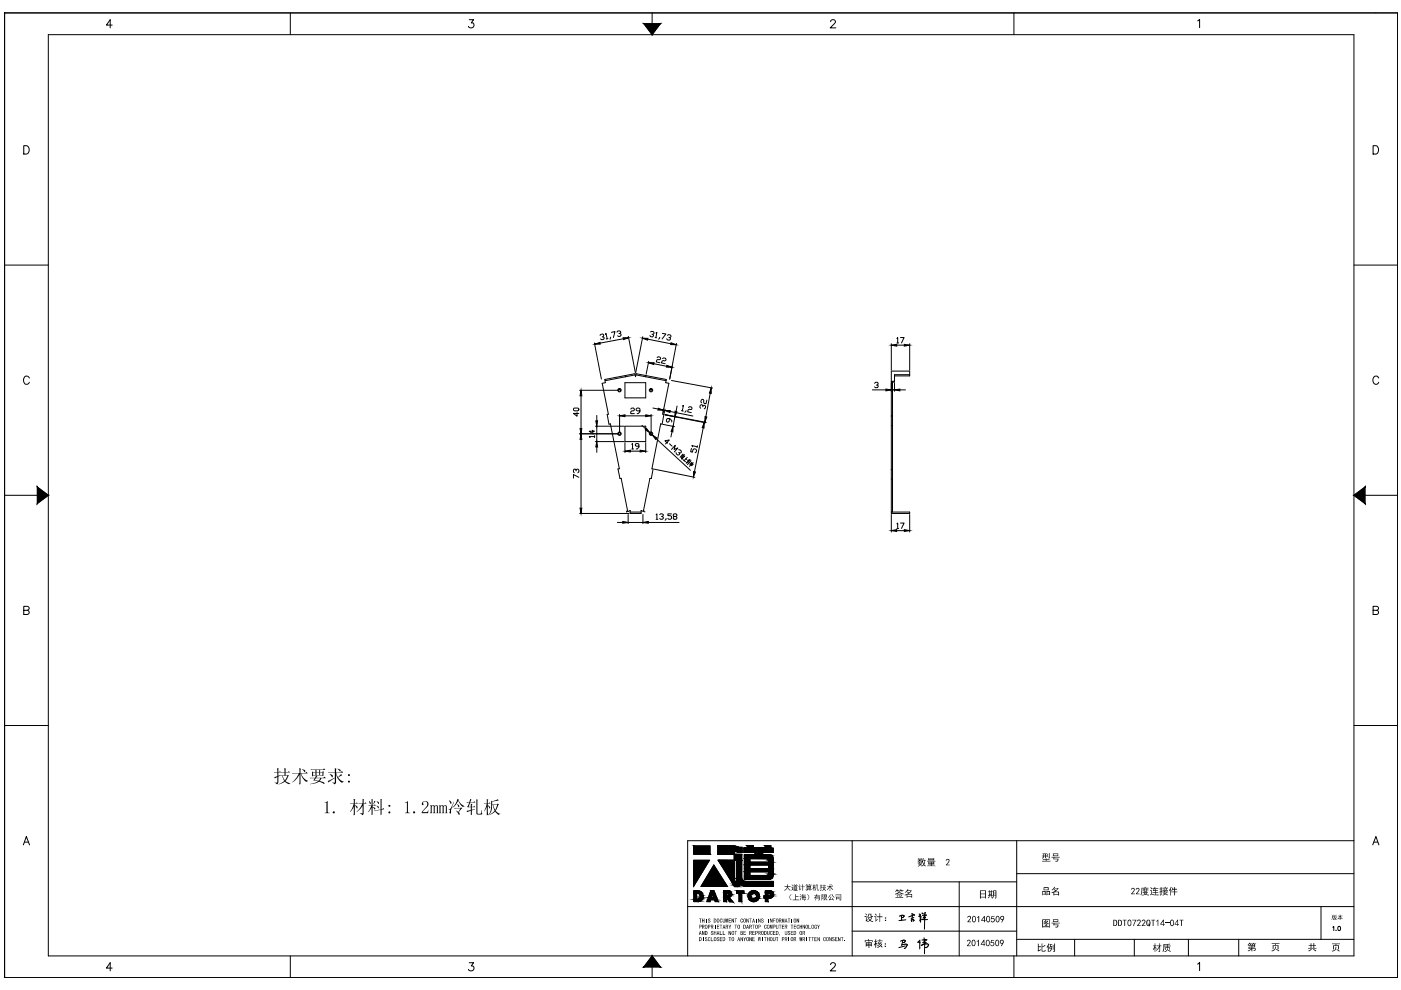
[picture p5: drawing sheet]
<svg xmlns="http://www.w3.org/2000/svg" width="297mm" height="210mm" viewBox="0 0 297 210" stroke-linecap="round" stroke-linejoin="round" font-family="sans-serif">
<!-- layer: 0 -->
<g fill="#000">
<path d="M68.8 170.1h.3l.4-.3v2.4l.4 .2h-1.1l.4-.2v-2zM85.9 170.1h.2l.4-.3v2.3l.1 .2 .4 .1h-1.1l.4-.2v-2zM89.5 170.1l.5-.2 .7 .1 .1 .3-.1 .6-1.1 1.3h.9l.3-.4v.6h-1.4l.1-.3 .9-1 .2-.5-.1-.5-.4-.1a.4 .4 0 0 0-.4 .2 .4 .4 0 0 0 .1 .4 .28 .28 0 0 1-.4-.1 .28 .28 0 0 1 .1-.4zM91.1 170.8l.4-.1v.2l.1-.1a.33 .33 0 0 1 .6 .1l.1-.1a.32 .32 0 0 1 .4 0 .32 .32 0 0 1 .1 .3v1.2l.2 .1h-.5l.1-.1v-1.2a.24 .24 0 0 0-.2-.3 .24 .24 0 0 0-.2 .3v1.1l.1 .2h-.5l.1-.1v-1.2a.22 .22 0 0 0-.2-.3 .22 .22 0 0 0-.2 .3v1.2l.2 .1h-.6l.2-.2v-1.3zM93 170.8l.4-.1v.2l.1-.1a.33 .33 0 0 1 .6 .1l.2-.1a.33 .33 0 0 1 .4 .3v1.2l.2 .1h-.5l.1-.1v-1.2a.24 .24 0 0 0-.2-.3 .24 .24 0 0 0-.2 .3v1.2l.1 .1h-.5l.2-.1v-1.2a.24 .24 0 0 0-.3-.3 .24 .24 0 0 0-.2 .3v1.1l.2 .2h-.6l.2-.1v-1.5zM148.2 194.8h.5h-.2v.8h-.1v-.8zM149.1 198.7v.8zM148.8 194.8h.2v.3h.2v-.3h.2v.8h-.2v-.4h-.2v.4h-.2zM148.8 197.4h.2l.2 .6v-.6h.2v.8h-.2l-.2-.6v.6h-.2zM149.7 194.8l.1 .8zM149.5 198.8a.25 .25 0 0 1 .3-.1 .25 .25 0 0 1 .2 .2l-.2-.1a.16 .16 0 0 0-.2 .2 .16 .16 0 0 0 .3 .1 .23 .23 0 0 1 .1 .3 .23 .23 0 0 1-.3 .1 .23 .23 0 0 1-.1-.3v.1a.17 .17 0 0 0 .2 .2 .17 .17 0 0 0 .1-.3l-.3-.1zM150.1 194.9l.1-.1a.2 .2 0 0 1 .2-.1 .2 .2 0 0 1 .1 .3l-.1-.2a.19 .19 0 0 0-.1 .3 .19 .19 0 0 0 .2 .1h.1a.25 .25 0 0 1-.2 .4 .25 .25 0 0 1-.3-.2 .19 .19 0 0 0 .2 .1 .19 .19 0 0 0 .2-.2l-.4-.2z"/>
<path d="M150.2 198.8v-.1a.21 .21 0 0 1 .3 0 .21 .21 0 0 1 0 .3v-.1a.25 .25 0 0 0-.3 .1 .25 .25 0 0 0 0 .3l.2 .2 .1-.3a.26 .26 0 0 1-.2 .4 .26 .26 0 0 1-.2-.4zM150.7 198.7l.1 .7h.5v.1h-.6zM150.8 197.4h.4v.2l-.2-.1-.2 .1 .5 .3-.1 .3h-.4l-.1-.3 .3 .2v-.2a.26 .26 0 0 1-.2-.2 .26 .26 0 0 1 0-.3zM151.6 196.1h.1v.8h-.1zM151.3 197.4h.2v.3h.3v-.3v.8v-.4h-.3v.4h-.2zM152 196.1h.5l-.4 .1v.2h.3v.1h-.3v.3l.4 .1h-.5zM152 198.8l.4-.1 .1 .2-.3-.1a.2 .2 0 0 0 0 .3 .2 .2 0 0 0 .2 0 .27 .27 0 0 1-.1 .4 .27 .27 0 0 1-.3-.3l.2 .3a.18 .18 0 0 0 .2-.2 .18 .18 0 0 0-.3-.2zM152.7 194.9v-.1a.18 .18 0 0 1 .3 0 .18 .18 0 0 1 0 .3v-.1a.21 .21 0 0 0-.3-.1 .21 .21 0 0 0 0 .4 .17 .17 0 0 0 .2 .2 .17 .17 0 0 0 .1-.2 .26 .26 0 0 1-.2 .3 .26 .26 0 0 1-.2-.4zM152.6 198.7h.5l-.4 .1v.2h.4l-.4 .1v.3h.4v.1h-.5zM152.6 197.4h.1v.7h.4v.1h-.5zM152.6 196.1h.5l-.2 .1v.7l-.1-.7zM153.2 194.8l.2 .7h.2v-.7h.2v.6a.25 .25 0 0 1-.3 .2 .25 .25 0 0 1-.3-.2z"/>
<path d="M153.2 197.4h.2v.7h.4v.1h-.6zM153.8 194.8h.2l.1 .5 .1-.5h.2v.8l-.1-.6-.1 .6-.2-.6v.6h-.2zM154.5 197.4l.4 .6 .1-.6v.8h-.1l-.3-.6v.6h-.1zM154.5 198.7h.5l-.2 .1v.7h-.1v-.7zM154.5 194.8h.5h-.4v.3h.3v.1h-.3v.3l.4 .1h-.5zM154.5 196.1l.2 .3 .3-.3-.2 .8h-.1zM155.1 194.8h.1l.3 .6v-.6h.1v.8h-.1l-.3-.6v.6h-.1zM155.7 194.8h.6h-.3v.8v-.8zM155.7 197.4h.6l-.3 .1v.7v-.7zM155.7 196.1h.6l-.3 .1v.7v-.7zM157.1 194.8a.26 .26 0 0 1 .3 0 .26 .26 0 0 1 .1 .3h-.1a.18 .18 0 0 0-.2-.3 .18 .18 0 0 0-.1 .3 .18 .18 0 0 0 0 .3 .18 .18 0 0 0 .3 0l.1-.1a.3 .3 0 0 1-.4 .3 .3 .3 0 0 1-.1-.5zM157 198.7l.4 .6v-.6h.1v.8l-.4-.6-.1 .6z"/>
<path d="M157.6 197.4h.5l-.4 .1v.2h.4l-.4 .1v.3h.5v.1h-.6zM157.6 198.7l.3 .3 .3-.3-.3 .8h-.1zM158.2 194.8h.2l.2 .6 .1-.6v.8h-.1l-.2-.6v.6h-.2zM158.9 194.8h.5h-.2v.8l-.1-.8zM158.9 198.7h.1l.3 .6v-.6h.1v.8h-.1l-.3-.6v.6h-.1zM159.5 197.4h.5l-.4 .1v.2h.4l-.4 .1v.3h.4v.1h-.5zM159.5 198.7h.5l-.4 .1v.2h.4l-.4 .1v.3h.4v.1h-.5zM159.5 196.1h.5l-.2 .1v.7l-.1-.7zM160.3 194.8h.1v.8h-.1zM160.7 194.8l.5 .6v-.6v.8l-.3-.6v.6h-.2zM160.7 198.7h.1l.1 .5 .1-.5h.1v.5l.2-.5-.1 .8-.2-.6-.2 .6zM161.6 198.7h.1v.8h-.1z"/>
<path d="M161.4 194.8a.26 .26 0 0 1 .3 0 .26 .26 0 0 1 .2 .2l-.3-.2v.3a.26 .26 0 0 1 .3 .2 .26 .26 0 0 1-.2 .3 .26 .26 0 0 1-.3-.2l.1 .1a.17 .17 0 0 0 .3-.1 .18 .18 0 0 0-.3-.2zM162 198.7h.5l-.2 .1v.7l-.1-.7zM162.1 196.2a.23 .23 0 0 1 .3-.1 .23 .23 0 0 1 .1 .2l-.1 .1a.19 .19 0 0 0-.2-.2 .19 .19 0 0 0-.1 .3 .19 .19 0 0 0 .1 .3 .19 .19 0 0 0 .2-.2l.1 .1a.3 .3 0 0 1-.4 .1 .3 .3 0 0 1-.1-.4zM162.9 194.8v.8zM162.6 197.4h.2l.1 .7h.1v-.7h.2v.7l-.2 .1-.4-.1zM162.6 198.7h.2v.3h.2v-.3h.2v.8h-.2v-.4h-.2v.4h-.2zM163.3 194.8h.1l.3 .6v-.6h.1v.8l-.4-.6-.1 .6zM163.3 197.5l.1-.1a.21 .21 0 0 1 .3 0 .21 .21 0 0 1 0 .3v-.1a.23 .23 0 0 0-.4 .1 .23 .23 0 0 0 .1 .3l.2 .1 .1-.2a.26 .26 0 0 1-.3 .3 .26 .26 0 0 1-.1-.4zM163.3 196.1h.1l.1 .5 .1-.5h.2v.8l-.1-.6-.1 .6-.2-.6-.1 .6zM163.9 194.8h.5h-.4v.3h.3l-.3 .1v.4zM163.9 197.4h.5l-.4 .1v.2h.3l-.3 .1v.3h.4v.1h-.5zM163.9 198.7l.2 .8 .2-.1v-.7h.1l-.1 .8a.25 .25 0 0 1-.2 0 .25 .25 0 0 1-.2-.2z"/>
<path d="M164.5 198.7h.5l-.2 .1v.7h-.1v-.7zM164.5 196.1h.1l.1 .7h.2l.1-.7v.6a.25 .25 0 0 1-.2 .2 .25 .25 0 0 1-.3-.2zM165.2 198.1h.1l-.1 .3zM165.1 196.1h.6l-.3 .1v.7v-.7zM165.8 194.8h.1l.1 .5 .2-.5h.1v.8l-.1-.6-.1 .6-.2-.6-.1 .6zM165.8 196.1h.5l-.4 .1v.2h.3v.1h-.3v.3l.4 .1h-.5zM166.4 197.4l.2 .7h.2v-.7h.1v.6a.26 .26 0 0 1-.3 .2 .26 .26 0 0 1-.2-.2zM167.2 198.7h.1v.8h-.1zM167 194.8h.6h-.3v.8h-.1v-.8zM167.1 197.4a.19 .19 0 0 1 .3-.1 .19 .19 0 0 1 0 .3l-.2-.1v.2l.4 .2-.2 .3a.2 .2 0 0 1-.3 0 .2 .2 0 0 1 0-.3l.1 .2h.2l-.4-.4zM167.9 194.8h.1v.8h-.1zM167.6 196.1h.5l-.1 .1v.7h-.1v-.7z"/>
<path d="M167.7 197.4h.4l-.3 .1v.2h.3l-.3 .1v.3h.4v.1h-.5zM168.3 196.1h.5l-.4 .1v.2h.3v.1h-.3v.3l.4 .1h-.5zM168.9 194.8h.1l.3 .6v-.6h.1v.8h-.1l-.3-.6v.6h-.1zM169 196.2a.2 .2 0 0 1 .3-.1 .2 .2 0 0 1 0 .3v-.1a.21 .21 0 0 0-.3-.1 .21 .21 0 0 0 0 .4 .17 .17 0 0 0 .2 .2 .17 .17 0 0 0 .1-.2l.1 .1a.32 .32 0 0 1-.5 .1 .32 .32 0 0 1 0-.5zM169.5 196.1h.2v.3h.2v-.3h.2v.8h-.2v-.4h-.2v.4h-.2zM169.5 198.7l.2 .5v-.5h.1l.1 .5 .1-.5h.1l-.1 .8-.2-.6-.1 .6h-.1zM170.2 196.1l.4 .6v-.6h.1v.8l-.4-.6-.1 .6zM171 198.7h.1v.8h-.1zM171.4 196.1h.1v.7l.4 .1h-.5zM171.4 198.7h.5l-.2 .1v.7h-.1v-.7zM172 198.7h.6l-.3 .1v.7v-.7zM172.7 196.2l.4-.1 .1 .1-.1 .2-.2-.2-.1 .3a.18 .18 0 0 0 0 .2 .18 .18 0 0 0 .3 0l-.2-.2h.3v.4l-.5-.1z"/>
<path d="M172.7 198.7h.4l-.3 .1v.2h.3l-.3 .1v.3h.4v.1h-.5zM173.3 196.1l.3 .3 .2-.3-.2 .8h-.1zM173.3 198.7l.4 .6v-.6h.1v.8l-.4-.6-.1 .6zM174.6 198.8l.4-.1 .1 .3-.1-.1a.27 .27 0 0 0-.4 .1 .27 .27 0 0 0 .1 .4h.2l.1-.2a.2 .2 0 0 1 0 .3 .2 .2 0 0 1-.3 0zM175.8 198.7h.1l.3 .6v-.6h.1v.8h-.1l-.3-.6-.1 .6zM176.5 198.7l.4 .1v.1l-.3-.1 .4 .4-.1 .3a.2 .2 0 0 1-.3 0 .2 .2 0 0 1-.1-.3v.1a.16 .16 0 0 0 .2 .2 .16 .16 0 0 0 .1-.3 .32 .32 0 0 1-.3-.5zM177.1 198.7h.4l-.3 .1v.2h.3l-.3 .1v.3h.4v.1h-.5zM177.7 198.7l.4 .6 .1-.6v.8h-.1l-.3-.6v.6h-.1zM178.3 198.7h.5l-.2 .1v.7l-.1-.7zM179 199.4l.1 .1zM200.6 182.2l.4-.1 .3 .2v.4l-.5 .6h.5v.2h-.8l.5-.7a.26 .26 0 0 0 .1-.5 .26 .26 0 0 0-.4 .2h-.2zM205.1 194.3l.5-.1a.6 .6 0 0 1-.2 1l-.1 .2h.6v.1h-.8l.6-.8a.25 .25 0 0 0-.1-.4 .25 .25 0 0 0-.4 .2h-.1z"/>
<path d="M207.1 199.5l.4-.3v1.4h-.2v-1.1l-.2 .2zM207.2 194.5l.4-.3v1.3h-.2v-1l-.1 .1zM210.2 194.2h.7v.1h-.5l-.1 .4h.5l.1 .6-.2 .2-.3 .1-.3-.4 .2 .2a.29 .29 0 0 0 .4-.2 .29 .29 0 0 0-.1-.3 .29 .29 0 0 0-.4 0h-.1zM238 195h.8v.1h-.3v1.2h-.1v-1.2h-.4zM239.9 188.4l.3-.2a.5 .5 0 0 1 .4 .5 .5 .5 0 0 1-.4 .5l-.2 .3h.6v.1h-.8l.6-.8a.25 .25 0 0 0-.1-.4 .25 .25 0 0 0-.4 .2h-.1zM240.1 195h.8l-.5 1.3h-.2l.1-.2 .4-1h-.6zM240.8 188.5l.5-.3 .3 .3v.3l-.6 .7h.6v.1h-.8l.5-.7a.28 .28 0 0 0 0-.5 .28 .28 0 0 0-.4 .2h-.1zM241.1 195.2l.2-.2h.4l.2 .2-.1 .4-.5 .6h.6v.1h-.8l.5-.7a.27 .27 0 0 0 0-.5 .27 .27 0 0 0-.4 .3h-.2zM242.1 195.1l.5-.1 .2 .1v.4l-.5 .7h.6v.1h-.8l.5-.7a.26 .26 0 0 0 0-.5 .26 .26 0 0 0-.4 .3h-.1zM244.1 195h.8v.1h-.3v1.2h-.2v-1.2h-.3zM245.2 195.3l.4-.3v1.3h-.2v-1l-.2 .1zM247.1 195.6h.8v.1h-.8z"/>
<path d="M250.1 195h.8v.1h-.3v1.2h-.2v-1.2h-.3zM283.6 194.2h.5v-.2h.1v.2h.4l-.3 .1 .4 .5-.1 .1-.4-.6v.5h.2h-.2v.3h-.1v-.3h-.3h.3v-.5l-.5 .6-.1-.1 .5-.5zM205.1 199.3l.5-.1 .1 .2 .1 .4-.6 .7h.6v.1h-.8l.4-.6a.28 .28 0 0 0 .2-.4 .28 .28 0 0 0-.4-.1l-.2 .1zM210.1 199.3h.7v.1h-.5l-.1 .4h.5l.1 .5-.4 .3-.3-.1-.1-.2 .1-.1a.29 .29 0 0 0 .4 .2 .29 .29 0 0 0 .1-.5 .29 .29 0 0 0-.5 .1h-.1z"/>
<path d="M60.3 162.8l.4 .2-.2 .7h.5l.2-.2 .3 .3h-1v.6l.5-.1 .3 .2-.5 .8a.28 .28 0 0 0-.3 .3 .28 .28 0 0 0 .4 .2l.7 .2a.65 .65 0 0 1-1.1-.2l-.1-.1-1.3 .6 .8-.5a.3 .3 0 0 0 .3-.1 .3 .3 0 0 0 0-.3l-.4-.9-.2-.1h.7v-.6h-.6l-.1-.1h.7zM59.9 164.5l.5 1 .5-1zM58.8 162.8l.3 .2-.1 .1v.6l.4-.2 .2 .3h-.6v.7l.6-.1-.6 .3v1.3a.3 .3 0 0 1-.2 .3 .3 .3 0 0 1-.4-.2l-.2-.2h.6v-1.2l-.5 .3-.2-.2 .7-.2v-.8h-.6l-.1-.1h.7z"/>
<path d="M64.1 163.1l.2 .1a.28 .28 0 0 1 .4 .1 .28 .28 0 0 1-.1 .4zM61.9 163.9h1.6v-1.1l.4 .3h-.2v.8h1l.2-.3 .4 .4h-1.5l.5 .9 1 .7h-.1a.43 .43 0 0 1-.7-.2l-.8-1.4v2.2l-.2 .2v-2.2l-.5 .8-1.1 .9 1-1.1 .5-.8h-1.3z"/>
<path d="M67.1 163.2v.5h.6v-.5zM66.4 163.8v.5h.5v-.5zM67.1 163.8v.5h.6v-.5zM67.9 163.8v.5h.5v-.5zM65.8 163.1h2.7l.2-.2 .3 .3h-1.1v.5h.5l.1-.2 .2 .2-.1 .1v.7l-.2 .1v-.2h-2l-.2 .2v-1l.7 .1v-.5l-.9 .1zM67 165l-.2 .2a.2 .2 0 0 0 0 .3 .2 .2 0 0 0 .3 0h.1a.53 .53 0 0 0 .7-.5zM65.7 164.9h1.1l.2-.5 .3 .2-.3 .3h1.5l.3-.2 .3 .3h-.9l-.2 .3a.25 .25 0 0 0-.1 .4 .25 .25 0 0 0 .3 0l.3 .1a.24 .24 0 0 1 .2 .1 .24 .24 0 0 1 0 .3l-1.1-.5-.8 .4-1.1 .2 1.7-.7-1-.1 .4-.5h-1z"/>
<path d="M71.6 163l.2 .1a.28 .28 0 0 1 .4 .1 .28 .28 0 0 1-.1 .4zM69.6 163.7h1.4v-.9l.4 .3-.2 .6h1.1l.2-.2 .3 .3h-1.6l.3 .6a.24 .24 0 0 0 .1 .3 .24 .24 0 0 0 .3-.1l.4-.5 .3 .3-.6 .3a.3 .3 0 0 0-.2 .3 .3 .3 0 0 0 .3 .3l.8 .4-.1 .1a.7 .7 0 0 1-1-.4l-.3-.6-.3-.8v2.1a.31 .31 0 0 1-.3 .2 .31 .31 0 0 1-.3-.2l-.2-.2h.6v-.9l-1.3 .9-.2-.3 1.5-.7v-1.1l-1.3 .1zM69.9 164.1l.4 .1a.31 .31 0 0 1 .3 .3 .31 .31 0 0 1-.2 .3z"/>
<path d="M73.8 164.3a.22 .22 0 0 1 .4 0 .22 .22 0 0 1-.4 0zM73.8 165.7a.22 .22 0 0 1 .4 0 .22 .22 0 0 1-.4 0z"/>
<path d="M76.9 169.4l.3 .1-.1 .1v.7l.4-.2 .2 .3h-.6v2.1a.3 .3 0 0 1-.3 .3 .3 .3 0 0 1-.3-.2l-.2-.2h.6v-1.6l-.5 .8-.8 .5 .7-.7 .5-1h-.7l-.1-.1h.9zM75 169.4l.4 .1-.2 .8 .4-.2 .3 .3h-.7v.3l.4 .2a.24 .24 0 0 1 .2 .2 .24 .24 0 0 1-.2 .3l-.4-.6v1.9l-.2 .2v-1.8l-.5 .8-.3 .2 .4-.5 .4-1.2-.8-.1h.8z"/>
<path d="M78.8 169.4l.3 .1-.1 1.2 .5-.2 .2 .3h-.7v.3h.2a.27 .27 0 0 1 .3 .1 .27 .27 0 0 1-.1 .4l-.4-.5v1.6l-.2 .1v-1.6l-.8 1 .7-1.4-.6-.1h.7zM78.2 169.8a.34 .34 0 0 1 .4 .3 .34 .34 0 0 1-.2 .4zM79.9 169.9l.2 .1a.3 .3 0 0 1 .2 .2 .3 .3 0 0 1-.1 .3zM79.8 170.8h.1a.31 .31 0 0 1 .4 .2 .31 .31 0 0 1-.1 .4zM80.6 169.4l.4 .1-.1 .1v2l.3-.3 .3 .3-.6 .1v1l-.3 .1 .1-1.1-1.2 .3-.2-.1 1.4-.3zM79.4 169.8l.2 .2-.5 .6z"/>
<path d="M82.3 170.8a.25 .25 0 0 1 .5 0 .25 .25 0 0 1-.5 0zM82.4 172.3a.21 .21 0 0 1 .4 0 .21 .21 0 0 1-.4 0z"/>
<path d="M97 169.4l.3 .2-.1 .1 .4 .6 .9 .6-.1 .1a.4 .4 0 0 1-.7-.2l-.5-1.1-.5 .8-.8 .8 .7-.9zM96.9 170.5l.3 .1a.26 .26 0 0 1 .2 .3 .26 .26 0 0 1-.2 .2zM96.3 171.3h1.3l.1-.1 .3 .2-.4 .4a.37 .37 0 0 0-.3 .3 .37 .37 0 0 0 .2 .4l-.2 .3-.7-.9 .4 .1a.28 .28 0 0 0 .3 0 .28 .28 0 0 0 .2-.3l.1-.3h-1.2zM95.2 169.7l.3 .2a.26 .26 0 0 1 .2 .2 .26 .26 0 0 1-.2 .3zM96.2 170l-.6 2a.24 .24 0 0 1 .1 .4 .24 .24 0 0 1-.4-.1v-.2a.38 .38 0 0 0-.2-.6l.4-.1z"/>
<path d="M98.9 170.1h.6l.2-.7 .3 .2-.3 .5h.7l.1-.2 .3 .3h-1.1l-.3 .9h.4v-.7l.4 .1-.2 .1v.5h.4l.1-.3 .3 .3h-.8v.6l.7-.1-.7 .2v.9l-.2 .1v-.5a.23 .23 0 0 0 0-.4 .23 .23 0 0 0-.4 .1l-.3 .2-.2-.3 .9-.2v-.6l-.6 .1-.1-.2 .2-.4a.24 .24 0 0 0 .1-.4 .24 .24 0 0 0-.3 0zM101 169.4l.3 .2-.1 .1v2.7l.7 .1 .1-.7 .1 .5a.23 .23 0 0 1 .2 .3 .23 .23 0 0 1-.4 .1h-.7l-.2-.2z"/>
<path d="M104.1 169.8l.3 .1 1.1-.5 .2 .3-1.3 .3v.5h1l.1-.1 .3 .2-.5 1a.5 .5 0 0 0 .3 .8l.5 .2h-.1a.5 .5 0 0 1-.8-.2v-.1a.28 .28 0 0 0-.3-.2 .28 .28 0 0 0-.3 .2l-.8 .5 .8-.7a.31 .31 0 0 0 .3-.2 .31 .31 0 0 0-.2-.3l-.2-1h-.1l-.3 1.5-.6 .7 .6-1zM104.6 170.6l.4 1.1 .4-1.1zM103.2 169.4l.3 .2-.1 .1v.6l.4-.2 .2 .3h-.6v.4l.5 .3v.2l-.1 .2-.4-.7 .1 1.9-.3 .2v-1.9l-.2 .6-.4 .4 .6-1.6-.6-.1h.6z"/>
<path d="M148.4 197.4l.4 .8-.2-.2h-.2l-.2 .2zM148.5 197.6l-.1 .3h.1z"/>
<path d="M148.3 196.1h.3l.2 .1-.1 .3-.4 .1v.3zM148.3 196.2v.3h.2l.1-.3z"/>
<path d="M148.2 198.7h.3l.2 .2 .1 .3-.2 .3h-.4zM148.3 198.8l.1 .6a.32 .32 0 0 0 .2-.3 .32 .32 0 0 0-.3-.3z"/>
<path d="M148.8 196.1h.3a.24 .24 0 0 1 .3 .2 .24 .24 0 0 1-.2 .2l.2 .4-.3-.4-.3 .4zM149 196.2v.3h.2v-.3z"/>
<path d="M149.5 197.4h.3l.2 .2v.4l-.3 .2h-.2zM149.6 197.5v.6a.33 .33 0 0 0 .3-.3 .33 .33 0 0 0-.3-.3z"/>
<path d="M149.5 196.2l.1-.1a.43 .43 0 0 1 .4 .3 .43 .43 0 0 1-.2 .5 .47 .47 0 0 1-.3-.7zM149.6 196.2v.2a.21 .21 0 0 0 0 .3 .21 .21 0 0 0 .3 0v-.5z"/>
<path d="M150.1 196.1h.3a.25 .25 0 0 1 .2 .2 .25 .25 0 0 1-.2 .3l-.3 .3zM150.2 196.2v.3a.18 .18 0 0 0 .3-.2 .18 .18 0 0 0-.3-.1z"/>
<path d="M150.7 196.1h.3a.24 .24 0 0 1 .2 .1 .24 .24 0 0 1-.1 .3l.2 .4-.3-.4h-.2l-.1 .4zM150.8 196.2v.3h.2l.1-.3z"/>
<path d="M151.3 194.8l.5 .1v.5l-.2 .2h-.3zM151.5 194.8v.7l.3-.2a.29 .29 0 0 0 0-.3 .29 .29 0 0 0-.3-.2z"/>
<path d="M151.4 198.8v-.1a.43 .43 0 0 1 .5 .3 .43 .43 0 0 1-.1 .5h-.2l-.2-.1zM151.6 198.8l-.1 .5a.18 .18 0 0 0 .2 .1 .18 .18 0 0 0 .1-.3l-.1-.3z"/>
<path d="M152 194.8a.39 .39 0 0 1 .5 .2 .39 .39 0 0 1-.1 .5v.1a.42 .42 0 0 1-.5-.3 .42 .42 0 0 1 .1-.5zM152.2 194.8l-.1 .3a.21 .21 0 0 0 0 .3 .21 .21 0 0 0 .3 .1 .21 .21 0 0 0 0-.3v-.3z"/>
<path d="M152.2 197.4l.3 .8-.1-.2h-.3l-.2 .2zM152.2 197.6l-.1 .3h.2z"/>
<path d="M153.2 198.7h.4l.2 .2v.4l-.3 .2h-.3zM153.3 198.8v.6a.32 .32 0 0 0 .3-.3 .32 .32 0 0 0-.3-.3z"/>
<path d="M153.5 196.1l.3 .8-.2-.2h-.2l-.2 .2zM153.5 196.2l-.1 .3h.2z"/>
<path d="M153.9 196.1l.4 .1 .1 .2-.2 .1 .2 .4-.3-.4h-.1l-.1 .4zM154 196.2v.3h.2l.1-.3z"/>
<path d="M155.2 197.5v-.1a.43 .43 0 0 1 .5 .3 .43 .43 0 0 1-.2 .5 .44 .44 0 0 1-.4-.2 .44 .44 0 0 1 .1-.5zM155.3 197.5l-.1 .2a.21 .21 0 0 0 0 .4 .21 .21 0 0 0 .3-.1v-.5z"/>
<path d="M155.2 198.7h.4l.1 .5a.32 .32 0 0 1-.5 .3 .32 .32 0 0 1-.1-.5zM155.3 198.8l-.1 .2a.23 .23 0 0 0 0 .4 .23 .23 0 0 0 .3 0 .23 .23 0 0 0 0-.3v-.3z"/>
<path d="M156.4 196.2l.4-.1 .1 .5a.3 .3 0 0 1-.4 .3 .3 .3 0 0 1-.2-.4zM156.5 196.2v.3a.21 .21 0 0 0 .1 .3 .21 .21 0 0 0 .2-.1 .21 .21 0 0 0 0-.2v-.3z"/>
<path d="M156.6 198.7l.3 .8-.2-.3h-.2v.3h-.2zM156.6 198.9l-.1 .3h.2z"/>
<path d="M157 197.4h.3a.2 .2 0 0 1 .2 .1 .2 .2 0 0 1-.1 .3 .23 .23 0 0 1 .1 .3 .23 .23 0 0 1-.3 .1h-.2zM157.1 197.5v.2h.3v-.2zM157.1 197.8v.3h.3v-.2z"/>
<path d="M157.6 194.9a.38 .38 0 0 1 .6 .1 .38 .38 0 0 1-.1 .5 .4 .4 0 0 1-.5-.1 .4 .4 0 0 1 0-.5zM157.7 194.9v.2a.21 .21 0 0 0 0 .3 .21 .21 0 0 0 .3 0v-.1a.24 .24 0 0 0 .1-.3 .24 .24 0 0 0-.4-.1z"/>
<path d="M157.6 196.1l.5 .1 .1 .4-.3 .3h-.3zM157.7 196.2l.1 .6 .2-.1v-.4z"/>
<path d="M158.5 196.1l.3 .8-.2-.2h-.2l-.2 .2zM158.5 196.2l-.1 .3h.2z"/>
<path d="M158.4 198.7a.39 .39 0 0 1 .4 .4 .39 .39 0 0 1-.5 .4l-.1-.6zM158.4 198.9v.1a.21 .21 0 0 0-.1 .3 .21 .21 0 0 0 .3 0l.1-.1a.21 .21 0 0 0-.1-.3 .21 .21 0 0 0-.2 0z"/>
<path d="M158.9 197.4h.2a.24 .24 0 0 1 .3 .2 .24 .24 0 0 1-.2 .3l.2 .3-.3-.3-.2 .3zM159 197.5v.3h.2l.1-.3z"/>
<path d="M158.9 196.1h.2a.24 .24 0 0 1 .3 .2 .24 .24 0 0 1-.2 .2l.2 .4-.3-.4-.2 .4zM159 196.2v.3h.2l.1-.3z"/>
<path d="M159.7 194.8l.4 .8-.2-.2h-.3l-.1 .2zM159.8 194.9l-.1 .4h.2z"/>
<path d="M160.1 197.4h.3a.25 .25 0 0 1 .3 .2 .25 .25 0 0 1-.3 .3l-.3 .3zM160.3 197.5v.3a.18 .18 0 0 0 .2-.2 .18 .18 0 0 0-.2-.1z"/>
<path d="M160.1 196.2l.4-.1 .2 .4a.32 .32 0 0 1-.5 .4 .31 .31 0 0 1-.1-.6zM160.3 196.2l-.1 .2a.21 .21 0 0 0 0 .3 .21 .21 0 0 0 .3-.1v-.4z"/>
<path d="M160.8 197.4h.2a.25 .25 0 0 1 .3 .2 .25 .25 0 0 1-.2 .3l.2 .3-.3-.3h-.1l-.1 .3zM160.9 197.5v.3h.2l.1-.2z"/>
<path d="M160.8 196.1h.2a.25 .25 0 0 1 .3 .2 .25 .25 0 0 1-.3 .3h-.1l-.1 .3zM160.9 196.2v.3h.3v-.3z"/>
<path d="M161.4 197.5l.1-.1a.43 .43 0 0 1 .4 .2 .43 .43 0 0 1-.1 .5 .42 .42 0 0 1-.4-.1 .42 .42 0 0 1 0-.5zM161.5 197.6v.1a.24 .24 0 0 0 0 .4 .24 .24 0 0 0 .3 0 .24 .24 0 0 0 0-.4l-.1-.2z"/>
<path d="M162 197.4h.3l.2 .2-.1 .6h-.4zM162.1 197.5v.6h.2l.1-.5z"/>
<path d="M162.6 196.2l.1-.1a.43 .43 0 0 1 .5 .3 .43 .43 0 0 1-.2 .5 .28 .28 0 0 1-.3-.1 .28 .28 0 0 1-.1-.3zM162.8 196.2l-.1 .2a.21 .21 0 0 0 0 .3 .21 .21 0 0 0 .3 0v-.5z"/>
<path d="M163.4 198.7l.3 .1 .1 .4a.26 .26 0 0 1-.2 .3 .26 .26 0 0 1-.3-.3zM163.4 198.8v.3a.19 .19 0 0 0 0 .3 .19 .19 0 0 0 .3-.1v-.4z"/>
<path d="M163.9 196.1h.3a.26 .26 0 0 1 .2 .2 .26 .26 0 0 1-.2 .3h-.2l-.1 .3zM164 196.2v.3h.3v-.3z"/>
<path d="M164.5 194.8h.5l.1 .5a.32 .32 0 0 1-.5 .2 .32 .32 0 0 1-.1-.5zM164.7 194.8l-.1 .3a.21 .21 0 0 0 0 .3 .21 .21 0 0 0 .3 0v-.4z"/>
<path d="M164.5 197.4h.3l.2 .2 .1 .3-.2 .3h-.4zM164.6 197.5v.6a.32 .32 0 0 0 .3-.3 .32 .32 0 0 0-.3-.3z"/>
<path d="M165.1 194.8h.3a.24 .24 0 0 1 .3 .2 .24 .24 0 0 1-.2 .2l.2 .4-.3-.4-.3 .4zM165.3 194.8v.3h.1a.16 .16 0 0 0 .1-.2 .16 .16 0 0 0-.2-.1z"/>
<path d="M165.8 198.7h.2a.25 .25 0 0 1 .3 .3 .25 .25 0 0 1-.3 .2l-.2 .3zM165.9 198.8v.3h.3v-.2z"/>
<path d="M166.4 196.1h.3a.24 .24 0 0 1 .2 .2 .24 .24 0 0 1-.1 .2l.1 .4-.3-.4h-.1l-.1 .4zM166.5 196.2v.3h.3v-.3z"/>
<path d="M166.4 198.7h.3a.24 .24 0 0 1 .2 .2 .24 .24 0 0 1-.1 .3l.1 .3-.3-.3h-.1l-.1 .3zM166.5 198.8v.3l.3-.1v-.2z"/>
<path d="M166.6 194.8l.4 .8-.2-.2h-.3l-.1 .2zM166.7 194.9l-.1 .4h.2z"/>
<path d="M167.7 198.8l.1-.1a.41 .41 0 0 1 .4 .4 .41 .41 0 0 1-.3 .4l-.3-.2zM167.9 198.8l-.1 .5 .1 .2 .2-.6z"/>
<path d="M168.3 197.4h.3l.2 .2-.1 .6h-.4zM168.4 197.5v.6h.2l.1-.5z"/>
<path d="M168.3 194.8a.41 .41 0 0 1 .5 .2 .41 .41 0 0 1-.1 .6 .42 .42 0 0 1-.5-.3 .42 .42 0 0 1 .1-.5zM168.5 194.8l-.1 .3a.21 .21 0 0 0 0 .3 .21 .21 0 0 0 .3 0v-.5z"/>
<path d="M168.3 198.7h.2a.24 .24 0 0 1 .3 .2 .24 .24 0 0 1-.2 .3l.2 .3-.3-.3-.2 .3zM168.4 198.8v.3h.1a.18 .18 0 0 0 .2-.3 .17 .17 0 0 0-.3 0z"/>
<path d="M169.5 197.5l.4-.1 .2 .5a.26 .26 0 0 1-.3 .3 .26 .26 0 0 1-.3-.3zM169.7 197.5l-.1 .4a.21 .21 0 0 0 .1 .2 .21 .21 0 0 0 .3-.1 .21 .21 0 0 0-.1-.2v-.3z"/>
<path d="M170.2 197.4l.4 .1 .1 .2-.2 .2 .2 .3-.3-.3h-.1l-.1 .3zM170.3 197.5v.3l.3-.1-.1-.2z"/>
<path d="M170.2 198.7l.4 .1 .1 .2-.2 .2 .2 .3-.3-.3h-.1l-.1 .3zM170.3 198.8v.3h.2l.1-.3z"/>
<path d="M170.9 196.1a.42 .42 0 0 1 .4 .3 .42 .42 0 0 1-.1 .5h-.3l-.1-.2zM171 196.2l-.1 .3a.21 .21 0 0 0 0 .3 .21 .21 0 0 0 .3 0 .21 .21 0 0 0 0-.3v-.3z"/>
<path d="M172.1 196.2l.3-.1 .2 .4a.32 .32 0 0 1-.4 .4 .32 .32 0 0 1-.2-.5zM172.3 196.2l-.2 .2a.21 .21 0 0 0 0 .3 .21 .21 0 0 0 .3 0l.1-.4z"/>
<path d="M175.2 198.8l.1-.1a.41 .41 0 0 1 .4 .3 .41 .41 0 0 1-.1 .5h-.1a.42 .42 0 0 1-.4-.3 .42 .42 0 0 1 .1-.4zM175.3 198.8v.2a.2 .2 0 0 0 0 .4 .2 .2 0 0 0 .3-.2v-.4z"/>
<path d="M183.9 194.5h1l-.1 .3a.26 .26 0 0 0-.2 .4 .26 .26 0 0 0 .4 .1h.2l-.2 .2-.6-.3-.4 .3-.2-.1 .6-.3zM184.1 193.7h.6v.5l.4 .1v.1h-.5v-.5h-.4v.4l-.2 .2-.1-.1 .2-.2zM183.3 194.3h.4v.8l.2-.2 .1 .1-.4 .4-.1-.1 .1-.9h-.3zM184.2 194.6l.1 .2a.2 .2 0 0 0 .2 .2 .2 .2 0 0 0 .2-.3zM183.4 193.7h.2l.3 .3-.2 .1z"/>
<path d="M183.6 199.8h.5v-.2h.2v.2h.6v.8h-.6v.4h-.2v-.4l-.5 .1zM183.3 199.4h.8l-.1-.2 .2-.1 .1 .3h.7v.3h-.1v-.2h-1.4v.3h-.2zM184.3 200.3v.1h.4v-.1zM183.7 200.3v.1h.4v-.1zM184.3 199.9v.2h.4v-.2zM183.7 199.9v.2h.4v-.2z"/>
<path d="M185.6 199.2h.2v.4h.2v.1h-.2v.3v-.1l.2 .2-.1 .2-.1-.2v.8h-.2v-.8l-.2 .4-.1-.2 .3-.5-.3-.1v-.1h.3zM186.1 199.9l.3-.3 .2 .1-.3 .2h.3l.1-.2 .2 .1-.8 .8-.1-.1 .5-.4h-.4zM186 200.8l.5-.2 .4-.5h.2l-.1 .2a.28 .28 0 0 0-.1 .3 .28 .28 0 0 0 .3 .2l-.3 .1-.2-.3-.6 .4zM186.1 199.4h1v.2h-1zM186.4 199.2l.2-.1 .1 .2-.2 .1z"/>
<path d="M186.4 193.7h.2v.6h.5v.2h-.5v.9h-.2l.1-.9h-.6v-.2h.6zM185.3 194.3h.5v.8l.2-.3 .1 .1-.4 .5-.1-.1v-.9h-.3zM185.5 193.7l.4 .3-.1 .1-.3-.3z"/>
<path d="M187.6 194.5h.3v.3h-.3zM187.6 195h.3v.3h-.3z"/>
<path d="M189.7 189.5l.5-.1 .4-.4 1 .5a.19 .19 0 0 1-.2 .2 .19 .19 0 0 1-.2-.2l-.1 .1h-.9v-.1l-.3 .2zM189.9 190.2h1l.2-.5 .2 .1-.2 .4h.4v.2h-1.6zM190.2 188.5l.1 .1-.1 .1h.5v.1h-.3l-.1 .2a.17 .17 0 0 0-.1-.1 .17 .17 0 0 0-.2 .1h-.2zM190.9 188.5l.2 .1v.1h.5v.1h-.3v.2l-.1 .1-.1-.3h-.1l-.2 .2h-.1zM190.3 189.5h.8l-.3-.2a.19 .19 0 0 0-.2-.1 .19 .19 0 0 0-.1 .2zM190.5 189.8l.2-.1v.4zM190.1 189.8h.1l.2 .3h-.2z"/>
<path d="M192.4 188.5l.2 .1-.2 .2h.9l-.7 .8h.8v.8l-.1-.2h-.9l-.2 .2v-.7l-.4 .1 .8-.4-.3-.3 .1-.1a.31 .31 0 0 0 .4 .2 .31 .31 0 0 0 .2-.3h-.6l-.4 .4-.1-.1zM192.4 189.7v.4h.9v-.4z"/>
<path d="M195.7 181.9l.1 .1-.1 .3h.6l-.2 .1v.6a.3 .3 0 0 0-.1 .4 .3 .3 0 0 0 .3 .2l-.1 .1-.4-.3-.3 .3-.2-.1 .5-.3-.2-.6-.2 .2zM194.6 182.9l.3-.1 .6 .1-.2 .4 .2 .1-.9 .3v-.1l.5-.2-.4-.1 .1-.3h-.2zM194.6 182.3a.27 .27 0 0 0 .3 0 .27 .27 0 0 0 .1-.4h.1a.25 .25 0 0 0 0 .4 .25 .25 0 0 0 .4 0v.1a.27 .27 0 0 0-.4 0 .27 .27 0 0 0 0 .4h-.1v-.3l-.4 .3-.1-.1 .4-.3h-.3zM195.7 182.4l.2 .8 .1-.8zM194.9 183.1v.1l.3 .1v-.3zM195.3 181.9l.2 .1-.1 .3-.2-.1zM195.2 182.4l.2 .2-.1 .2-.1-.2zM194.6 182l.1-.1 .2 .3z"/>
<path d="M196.8 182.7h1.3v.5h-.6v.1l.6 .1h-.6v.1h.8v.2h-1.7v-.2h.8v-.1l-.7 .1v-.2h.7v-.1h-.6zM196.8 182h1.3v.4h-1.3zM196.6 182.5h1.7v.2h-1.7zM197 182.3l.9 .1zM197 182.1h.9zM197.5 182.8v.2h.4v-.2zM196.9 182.8v.2h.5v-.2zM196.9 183l.5 .1zM197.5 183l.4 .1z"/>
<path d="M206.1 199.4l.4-.2 .3 .3v.8l-.2 .3h-.3l-.3-.3zM206.4 199.4l-.2 .3v.5a.22 .22 0 0 0 .2 .3 .22 .22 0 0 0 .2-.3l.1-.5z"/>
<path d="M206.2 194.4a.39 .39 0 0 1 .5-.2 .39 .39 0 0 1 .2 .6l-.1 .5a.44 .44 0 0 1-.5 .2 .44 .44 0 0 1-.2-.6zM206.4 194.3l-.2 .3v.5a.28 .28 0 0 0 .4 .3 .28 .28 0 0 0 .2-.4v-.2a.33 .33 0 0 0-.4-.5z"/>
<path d="M208.7 194.2h.1v.9h.2l-.2 .1v.3h-.2v-.3h-.6zM208.6 194.5l-.4 .6h.4z"/>
<path d="M209.1 199.4l.2-.2 .4 .2 .1 .4v.5a.46 .46 0 0 1-.7 .2 .46 .46 0 0 1-.1-.7zM209.4 199.4l-.2 .3v.4a.29 .29 0 0 0 .3 .4 .29 .29 0 0 0 .2-.5l-.1-.5z"/>
<path d="M207.8 188.8h1.2v1.7h-.1v-.2h-1v.2h-.1zM207.9 189.6v.5h1v-.5zM207.9 188.9v.6h1v-.6z"/>
<path d="M209.2 194.4l.1-.1a.54 .54 0 0 1 .6 .2 .54 .54 0 0 1 0 .6l-.2 .4a.6 .6 0 0 1-.6-.3 .6 .6 0 0 1 0-.7zM209.4 194.3l-.1 .6a.27 .27 0 0 0 0 .4 .27 .27 0 0 0 .4-.1v-.7z"/>
<path d="M210.6 188.8h.6v1.6l-.1 .1-.2-.1h.2v-.5h-.4l-.1 .5-.2 .1-.1-.1 .3-.4zM209.7 188.8h.1v.2h.4v-.2h.2l-.1 .2 .2 .1h-.2v.8l.2 .1h-1v-.1h.2v-.8h-.2zM210.7 188.9v.4h.4v-.4zM210.7 189.4v.3h.4v-.3zM209.6 190.1h.3l-.3 .3h-.2zM209.8 189.1v.2h.4v-.2zM209.8 189.7v.2h.4v-.2zM209.8 189.4v.2h.4v-.2zM210.1 190.1l.1-.1 .2 .3-.1 .1z"/>
<path d="M211.2 199.3a.61 .61 0 0 1 .6 .3 .61 .61 0 0 1 0 .7l-.2 .3-.5-.1-.1-.7zM211.3 199.4l-.1 .4v.3a.29 .29 0 0 0 .4 .3 .29 .29 0 0 0 .1-.5v-.1a.28 .28 0 0 0-.1-.3 .28 .28 0 0 0-.3-.1z"/>
<path d="M211.2 194.3l.4-.1 .3 .3v.6l-.3 .5-.3-.1-.2-.3zM211.4 194.3l-.2 .4 .1 .4a.29 .29 0 0 0 .4 .3 .29 .29 0 0 0 .1-.5l-.1-.5z"/>
<path d="M212.1 194.3l.5-.1 .3 .2-.1 .6-.3 .5-.2 .1v-.2a.22 .22 0 0 0 .2-.2 .22 .22 0 0 0-.2-.2l-.3-.3zM212.2 194.6a.3 .3 0 0 0 .6 0 .3 .3 0 0 0-.6 0z"/>
<path d="M221 181h1l-.2 .1v.3h.2v.2h-.2v.3h-.2v-.3h-.2l-.4 .5-.1-.2 .2-.1a.18 .18 0 0 0 .1-.2 .18 .18 0 0 0-.3 0v-.2a.2 .2 0 0 0 .3 0 .2 .2 0 0 0-.2-.3zM221.1 182.1h.6v-.1h.2v.1h.6v.2h-.6v.2h.8v.2h-1.8v-.2h.8v-.2h-.6zM222.5 180.9h.1v.9a.17 .17 0 0 1 0 .2 .17 .17 0 0 1-.3-.1 .17 .17 0 0 1 .2-.2zM222.1 181h.2v.7h-.2zM221.4 181.1v.3h.2v-.3z"/>
<path d="M221.3 188.1h1v.7h-1zM221.9 188.9h.7v.9l-.6-.2v.2h-.1zM221 188.9h.7v.9l-.6-.2-.1 .2zM221.4 188.3v.3h.8v-.3zM222 189.1v.4h.5v-.4zM221.1 189.1v.4h.4v-.4z"/>
<path d="M221 194.9h1.6v1.8h-1.6zM221.1 195.1v1.3h1.4v-1.3zM221.6 195.1h.2l-.1 .1h.6l-.4 .5 .4 .1v.1l-.5-.2-.4 .2h-.2l.5-.2-.2-.2-.1 .2-.1-.1zM221.6 196.1h.1a.22 .22 0 0 1 .2 0 .22 .22 0 0 1 .1 .3l-.5-.2zM221.7 195.8l.3 .3-.3-.1zM221.6 195.4l.2 .2 .2-.2z"/>
<path d="M223.5 188l.2 .1-.1 .2h.9l-.8 .7h.8v.9h-.1v-.2h-.9v.2h-.1v-.7l-.3 .1-.2-.1 .6-.2a.18 .18 0 0 0 .2-.2 .18 .18 0 0 0-.3-.1l.1-.2 .4 .3 .3-.4h-.7l-.4 .4-.1-.1zM223.5 189.2v.4h.9v-.4z"/>
<path d="M223.2 194.9h1.2v.6h-1.2zM222.9 195.7h1.8v.1h-1.1l-.1 .2h.9v.3a.34 .34 0 0 1-.3 .4 .34 .34 0 0 1-.4-.2 .34 .34 0 0 0 .4 0 .34 .34 0 0 0 .1-.3h-.9l.1-.4h-.5zM223.4 195.1v.3h.8v-.3z"/>
<path d="M223.2 181h1.2v.5h-1.2zM222.9 181.7h1.8v.1h-1.1l-.1 .3h.9v.2a.35 .35 0 0 1-.2 .4 .35 .35 0 0 1-.5-.2 .33 .33 0 0 0 .4 0 .33 .33 0 0 0 .1-.3h-.9l.1-.4h-.5zM223.4 181.1v.3h.8v-.3z"/>
<path d="M236.1 195h.4l.3 .2 .1 .8-.3 .3h-.5zM236.2 195.1v1.1a.53 .53 0 0 0 .5-.5 .53 .53 0 0 0-.5-.6z"/>
<path d="M237.1 195h.4l.4 .4v.6l-.4 .3h-.4zM237.2 195.1v1.1h.2l.3-.2v-.5l-.2-.3z"/>
<path d="M239.2 195.1l.4-.1 .3 .4v.6l-.3 .4-.4-.1-.1-.3zM239.4 195.1l-.2 .3v.4a.29 .29 0 0 0 .3 .4 .29 .29 0 0 0 .2-.5l-.1-.5z"/>
<path d="M242.3 189.1h1.1l-.3 .4a.22 .22 0 0 0 .1 .2 .22 .22 0 0 0 .3 0h.1l-.1 .2-.6-.2-.7 .2-.1-.2h.3a.23 .23 0 0 0 .3-.1 .23 .23 0 0 0-.2-.3zM242 188.2h.7v-.1l.1-.1 .1 .2h.6v.2h-1.4v1.1l-.2 .3zM242.2 188.6h.3v-.2h.2v.2h.4v-.2h.1v.2h.3v.2h-.3v.2h-.7v-.2h-.3zM242.7 188.8v.1h.4v-.1zM242.6 189.3h.1a.2 .2 0 0 0 .2 .2 .2 .2 0 0 0 .2-.2z"/>
<path d="M243.2 195.1l.3-.1 .4 .3-.1 1-.1 .2-.1-.2a.68 .68 0 0 1-.5-1zM243.3 195.2l-.1 .8 .2 .2h.2l-.1-.3 .1-.1 .1 .2v-.4a.29 .29 0 0 0 0-.4 .29 .29 0 0 0-.4 0z"/>
<path d="M244.3 188.3a.3 .3 0 0 0 .4 0 .3 .3 0 0 0 .1-.3l.2 .1-.1 .2h.7v.1h-.8l-.2 .4h.3v-.3h.2a.23 .23 0 0 0 .1 .3 .23 .23 0 0 0 .3 0v.1h-.4v.2h.5v.2h-.5v.3h-.2a.36 .36 0 0 0-.1-.4 .36 .36 0 0 0-.5 .1v-.2h.6v-.2h-.4l.1-.5h-.3zM243.8 188.8h.4v.7l.3 .1h1.2l-.1 .3-1.2-.2a.26 .26 0 0 0-.3-.1 .26 .26 0 0 0-.2 .3l-.1-.2 .3-.2v-.6h-.3zM243.9 188.2l.2-.1 .2 .4-.2 .1z"/>
<path d="M246.6 195h.2v.9h.2v.1h-.2v.3h-.2v-.3h-.6zM246.6 195.3l-.4 .6h.4z"/>
<path d="M246.5 189h.3l.1-.1h.2l-.1 .1h.7v.2l-.3 .1a.26 .26 0 0 0-.1 .3 .26 .26 0 0 0 .3 .1l-.1 .2-.1-.1a.31 .31 0 0 0-.3-.2 .31 .31 0 0 0-.3 .2h-.3l.5-.2-.4-.2 .2-.2h-.3zM246.1 188.1h.2v.3h.1v.2l-.1-.1v.4l.1-.1-.1 .2v.6a.19 .19 0 0 1-.2 .3 .19 .19 0 0 1-.2-.2h.2v-.6l-.2 .2-.1-.2 .3-.1v-.5l-.3 .1v-.2h.3zM246.5 188.7l.6 .1 .2-.4 .1 .1-.1 .3 .3-.1v.2h-1.1zM246.5 188.2h.5l-.1-.2h.2v.2h.5v.2h-1.1zM246.9 189.2l-.1 .1a.21 .21 0 0 0 .3 .1 .21 .21 0 0 0 .1-.2zM246.7 188.5l.1-.1 .1 .3h-.1z"/>
<path d="M248.2 195.1l.4-.1 .3 .3v.7l-.3 .4-.4-.1-.1-.4zM248.4 195.1l-.2 .3v.6a.24 .24 0 0 0 .3 .2 .24 .24 0 0 0 .2-.3l.1-.3a.33 .33 0 0 0-.4-.5z"/>
<path d="M248.6 188.2h.2l-.1 .3h.3v-.4h.1v.4h.5v.1h-.5v.4h.5v.2h-.5v.7h-.1v-.7h-.7v-.2h.7v-.4h-.4l-.1 .3-.2-.1zM248.2 188l.2 .1-.2 .3v1.5h-.1v-1.2l-.2 .2-.1-.1z"/>
<path d="M249.7 195l.1 .9h.2v.1h-.2v.3h-.2v-.3h-.6zM249.6 195.3l-.4 .6h.4z"/>
<path d="M282.9 194h.5v.1h-.4v.2h.4l-.1 .3a.22 .22 0 0 0-.1 .2 .22 .22 0 0 0 .2 .2h-.5l.2-.1-.1-.6-.1 .5-.2 .2zM282.4 194l.1 .3h.1l.1-.3 .1 .4h-.3v.1h.2v.6l-.1-.5-.3 .4zM283 194.3l.2 .5 .1-.5z"/>
<path d="M187.6 200h.2v.3h-.2zM187.6 200.5h.2v.3h-.2z"/>
<path d="M208.6 199.2h.1v1h.2l-.2 .1v.3h-.1v-.3h-.7zM208.6 199.5l-.5 .7h.5z"/>
<path d="M212 199.4l.6-.2 .2 .3v.3l-.4 .8h-.2l.3-.5-.5-.1zM212.1 199.7a.3 .3 0 0 0 .6 0 .3 .3 0 0 0-.6 0z"/>
<path d="M220.9 200.1h.1v.6l.5-.4 .2 .2-.7 .4v.7h.4l.1-.2a.17 .17 0 0 1 .2 .2 .17 .17 0 0 1-.2 .1h-.6zM220 200.1h.2v.5h.5v.2h-.5v.7l.5-.3v.3l-.3 .1a.19 .19 0 0 1-.3 .1 .19 .19 0 0 1-.1-.2z"/>
<path d="M222.5 200.2h.6v.1h-.3v.3h.3l-.1 .6-.5 .6-.1-.1 .4-.5-.2-.1h.3v-.1v-.3l-.2 .1a.2 .2 0 0 1-.1 .3 .2 .2 0 0 1-.2-.1l.3-.6zM222.3 200l.2 .1-.2 .2v1.5h-.1v-1.1l-.2 .2-.1-.1zM223.5 200.1h.2v1.5a.2 .2 0 0 1-.2 .2 .2 .2 0 0 1-.2-.2h.2zM223.2 200.3h.2v1.1h-.2z"/>
<path d="M245.3 200.5h.5v-.5h.2v.5h.3v.1h-.3v1a.17 .17 0 0 1-.2 .2 .17 .17 0 0 1-.2-.1l.2-.1v-.8l-.6 .8-.1-.1 .6-.8-.4-.1zM244.8 200h.1v.5h.3v.1h-.3v.3l.3 .1-.1 .2-.2-.3v.9h-.1v-.8l-.3 .5-.1-.2 .2-.3a.22 .22 0 0 0 .2-.3 .22 .22 0 0 0-.3-.1v-.1h.3z"/>
<path d="M246.7 200.2l1.3-.1 .1 .1-.5 .1v.2h.6v.1h-.6v.3h.5v.5h-.2v-.4h-.8v.4h-.1v-.5h.4v-.3h-.5v-.1h.5v-.2h-.6v1.2a.18 .18 0 0 1-.1 .2 .18 .18 0 0 1-.2 0l.2-.5zM247.4 201.1h.2l-.1 .5-.6 .3v-.2l.5-.2zM247.6 201.4l.6 .3-.1 .1-.5-.3z"/>
<path d="M264.7 200.4h1.4v.5h-.6v.2h.7v.4l-.4 .1v-.1h.2l.1-.3h-.6v.5h-.2v-.4l-.7 .4-.1-.2 .8-.3h-.6l.1-.5h.5v-.2l-.6 .1zM264.9 199.8l.1 .1-.1 .2h.6v.1h-.4l.2 .1-.2 .1-.1-.2h-.2l-.1 .3-.2-.1zM265.6 199.9l.3 .1-.1 .1h.5v.1h-.3l.1 .1-.1 .1-.3-.2-.2 .2zM264.9 200.9v.2h.4v-.2zM265.5 200.5v.2h.4v-.2z"/>
<path d="M269.6 200h1.7v.1h-.8v.3h.6v.8h-.2v-.7h-.9v.7h-.2v-.8h.5l.1-.3h-.8zM270.3 200.7h.3l-.3 .7-.6 .3-.1-.2 .6-.2zM270.6 201.2l.6 .5-.6-.3z"/>
<path d="M277.5 200.4a.28 .28 0 0 0 .4 0 .28 .28 0 0 0 0-.4h.1v.4h.5v-.4h.1v.4h.4v.1h-.4v.5h.5v.1h-1.8v-.1h.6v-.5h-.4zM278 200.5v.5h.5v-.5zM277.4 201.6l.6-.4 .1 .1-.5 .4zM278.5 201.2l.6 .4-.2 .1-.5-.3z"/>
<path d="M282.4 200.1h1.7v.1h-.8v.2h.6v.9h-.2v-.7h-.9v.7h-.1v-.9h.5v-.2h-.8zM283.2 200.7l.1 .1-.1 .6-.7 .3-.1-.1 .6-.3zM283.4 201.3l.6 .3v.1l-.6-.3z"/>
<circle cx="70.7" cy="172.2" r=".22"/>
<circle cx="87.8" cy="172.2" r=".22"/>
</g>
<g fill="none" stroke="#000" stroke-width=".21">
<path d="M1 2.7h.1M1 2.7h295.3v204.6h-295.3M1 2.7v204.6M10.2 7.4h276.9v195.3h-276.9zM23.8 5.3h-1.2l.8-1.1v1.7M61.6 2.7v4.7M99.5 4.2h.9l-.5 .7a.58 .58 0 0 1 .6 .8 .58 .58 0 0 1-1 .1l-.2-.2M136.5 5h3.5l-1.7 2.4zM138.3 2.7v2.3M176.1 4.6l.3-.4 .6 .1a.5 .5 0 0 1-.1 .8l-.9 .8h1.2M215 2.7v4.7M253.9 4.4l.4-.3v1.8"/>
<path d="M5 30.9a.92 .92 0 0 1 1.2 .9 .92 .92 0 0 1-1.2 .9zM291.1 30.9h.6a.98 .98 0 0 1 .6 .9 .98 .98 0 0 1-.6 .9h-.6zM1 56.2h9.2M287.1 56.2h9.2M132.5 79.6l.1 .3M134.7 79.5l-6.4 1.2M134.8 79.5l6.4 1.2M136.9 79.6v.3M189.7 79.7h3.2v-1h-3.9v30.2h3.9v-.3l-3.9-.1M192.9 79.4h-3.2v1.6h-.7M6.2 80.2a.63 .63 0 0 0-.7-.5 .63 .63 0 0 0-.5 .7v.4a.63 .63 0 0 0 .5 .7 .63 .63 0 0 0 .7-.4M128.2 80.5l6.4-1.3 .1 .7 .2-.7 6.4 1.3-.2 .6 .7 .2-1.3 6.5 .3 .1-.4 2h-.3l-1.9 9.5h.3l-.4 2.1-.3-.1-1.4 7-.5-.2v.7h-2.3v-.7l-.5 .3-1.4-7.1-.3 .1-.4-2.1h.3l-1.9-9.5h-.3l-.4-2 .3-.1-1.3-6.5 .7-.2z"/>
<path d="M132.5 81.1h4.4v3.3h-4.4zM132.5 90.4h4.4v3.2h-4.4zM189 80.8h.7M189 81.4h.2M189 81.7h.2M189 88.2h.2M189 90.2h.2M189 99.5h.2M189 99.6h.2M189.2 81v27.6M292.3 80.2a.59 .59 0 0 0-.9-.4 .86 .86 0 0 0-.3 1.1 .86 .86 0 0 0 1 .5l.2-.3M1 105h6.9"/>
<path d="M7.9 103.3l2.3 1.7-2.3 1.8zM132.8 108.6h.1M133.6 108.6h2.3M136.7 108.6h.1M189 101.6h.2M287.1 105l2.3-1.7v3.5zM289.4 105h6.9M5 129.4l1-.1 .2-.2-.1-.4-.3-.1h-.8v1.7h.8l.3-.2 .1-.4-.4-.3M291.1 129.4l1-.1 .2-.2-.1-.4-.3-.1h-.8v1.7h.8l.3-.2 .1-.4-.4-.3M1 153.8h9.2M287.1 153.8h9.2M5 179.1l.6-1.7 .7 1.7"/>
<path d="M5.2 178.5h.8M147.1 179.4h3.4v1.7h-3.4zM180.7 178.3v24.4M215.6 178.3v24.4M287.1 178.3h-141.3v24.4M291 179.1l.7-1.7 .7 1.7M291.3 178.5h.8M145.8 192.2h141.3M147.1 182.4h3.3l-3.3 5.5zM148 189.3a.7 .7 0 0 1 .5 .7 .7 .7 0 0 1-.4 .6M148 189.4h-.3v1.3h.4M148.2 188.8a1.21 1.21 0 0 1 .9 1.3 1.21 1.21 0 0 1-1.1 1.1"/>
<path d="M148.3 188.9h-1.2v2.3h1M150.7 188.8h.7l.9 2.4h-.7l-.1-.4h-.9l-.1 .4h-.6zM151 189.6l.3 .7h-.5zM151.3 183.4l2.9 4.5h-5.6zM154.3 189.9l.2-.2v-.3l-.5-.1v.6h.3M154.5 188.8a.74 .74 0 0 1 .6 .7 .74 .74 0 0 1-.5 .7M154.6 188.8h-1.2v2.4h.7v-.9l.5 .9h.8l-.8-.9M155.7 182.4h.4v4.4l-.2 .2h-.2zM156.2 188.9h1.5v.5h-.4v1.8h-.6v-1.8h-.5zM156.9 187.4l-.5 .5M156.9 187.5h.1M157 187.4l1 .5"/>
<path d="M157.3 186.3v-5.2h-1.6v-.6l.8 .2h.9v-1.1h-.8l-.9-.3h-3.5v1.9h3.5v1.2h-3.4l3.4 5.6h.8M157.3 186.2a.66 .66 0 0 0 .6 .7M157.9 186.9h6.1v1h-6.1M159 183.4v.8h3.9v-.8h-3.9M159 184.8v.8h3.6M159 184.9h4v.3M162.5 182.1l.4 .4M162.6 182.1h-3.6v.7h3.9v-.3M162.8 189.3l.5 .1 .1 .2-.2 .3h-.4zM162.9 185.2l-.4 .4M163.5 190.4a.76 .76 0 0 0 .5-.9 .76 .76 0 0 0-.7-.6h-1v1h-.3v.5h.3v.8h.5v-.8h.7M163.9 182a.83 .83 0 0 0-.8-.8h-1.4v-.5h2.3v-.9h-.6v-.5h-1.2v.5h-2.5v-.5h-1.3v.5h-.7v.9h2.4v.5h-2.3v5.2h5.3a.83 .83 0 0 0 .8-.8"/>
<path d="M164 182v3.6M180.7 187h34.9M180.7 197.4h34.9M190.9 194.2l-.2 .1M191 194.1l-.1 .1M191.1 195.1l-.5 .1M191.1 194.1v1M191.2 194.5h.1M191.2 194.1h-.2M191.3 199.4l-.4 .1M191.4 199.4l-.2 1M191.4 195.1h-.3"/>
<path d="M191.4 194.1h.2M191.4 194l-.2 .1M191.6 199.3h.2M191.6 199.3l-.3 .1M191.6 194.3l-.3 .2M191.7 194.1v.2M191.7 194.3l-.1 .1M191.7 199.8h-.2M191.8 199.4h.1M191.9 199.4l-.2 .4M192.1 195l-.7 .1M192.8 194.3l-.1 .1"/>
<path d="M193.2 195l.1 .4v-.3M193.3 195v.1M193.4 195l-.1 .1M193.4 194.1l-.5 .2M193.5 194.1l-.1 .1M193.6 194.9l-.2 .1M193.6 194.9h.1M193.7 195l-.1 .3 .3-.2M193.8 194.5l-.6 .3M193.9 194l-.4 .1M193.9 194l-.6-.3 .1 .9M194.7 199.7l-.1 .1"/>
<path d="M194.9 193.8h.1M194.9 194.3h-.1M195 199.7h.1M195 199.7l-.4 .1M195 193.8l.1 .1M195 199.8v1.4M195 199.7l.1 .1M195 194.2l-.1 .1M195.1 194.2h-.1M195.1 193.9h.1M195.1 199.3l-.5 .4M195.1 194.4v.9l.1-.3 .2-.1"/>
<path d="M195.1 194.2l.1 .1M195.1 193.9v.1M195.1 194h.1M195.2 194.2l-.1 1.3M195.4 193.6l.2 .1M195.6 193.7h.1M195.7 193.7h.1M195.7 199.9l.6-.1-1 .6 .3-.1M195.7 193.7v.1M195.7 199.3h-.2M195.7 194.5h.6l-.8 .5h1.2M195.9 199.3h-.2"/>
<path d="M195.9 198.8l.1 3.4M196 194.1v2.9M196.1 193.7l-.1 .3M196.1 193.5v.2M196.2 193.4v.1M196.2 193.5v.1M196.2 194h.1M196.2 194l-.6 .1M196.3 194h.1M196.4 199.3h.1M196.4 199.2l-.5 .1M196.4 194l-.7 .5"/>
<path d="M196.5 199.2l-.8 .6M203.4 187v15.7M215.6 185.2h71.5M215.6 199.2h71.5M227.8 199.2v3.5M240.5 199.2v3.5M252 199.2v3.5M262.6 199.2v3.5M280.1 192.2v7M282.6 196.6l.2-.2v.9M283.3 197.2v.1M283.8 196.5a.41 .41 0 0 1 .4 .4 .41 .41 0 0 1-.4 .4l-.2-.4z"/>
<path d="M1 207.3h.1M23.8 205.3h-1.2l.8-1.2v1.8M61.6 202.7v4.6M99.5 204.1h.9l-.5 .7a.58 .58 0 0 1 .6 .8 .58 .58 0 0 1-1 .2l-.2-.3M138.3 202.7l1.7 2.3h-3.5zM138.3 205v2.3M176.1 204.5l.3-.4 .6 .2a.55 .55 0 0 1-.1 .7l-.9 .9h1.2M191.4 200.3l-.3 .1M191.8 200.2l-.4 .1M191.8 201.1h-.1M191.9 201l-.1 .1M191.9 200.6l-1.3 .3"/>
<path d="M192.1 200.8l-.2 .2M192.2 200.2h-.4M192.2 200.7l-.1 .1M192.2 200.2l.1 .1M192.3 200.5l-.1 .2M192.3 200.4v.1M192.3 200.2v.2M195.8 200.3h-.2M196.2 200.2h-.4M196.3 200.9h-.2M196.3 200.1h-.1M196.5 200.1h.2"/>
<path d="M196.5 200.1h-.2M196.6 200.1l.2 .1M196.8 200.5l-.5 .4M196.8 200.4v.2M196.8 200.2l.1 .1M196.8 200.3v.1M215 202.7v4.6M253.9 204.4l.4-.3v1.7"/>
<circle cx="131.3" cy="82.7" r=".36"/>
<circle cx="131.3" cy="92" r=".36"/>
<circle cx="131.3" cy="82.7" r=".23"/>
<circle cx="131.3" cy="92" r=".23"/>
<circle cx="138" cy="82.7" r=".36"/>
<circle cx="138" cy="92" r=".36"/>
<circle cx="138" cy="82.7" r=".23"/>
<circle cx="138" cy="92" r=".23"/>
<circle cx="159.8" cy="190" r="1.21"/>
<circle cx="159.8" cy="190" r=".61"/>
</g>
<!-- layer: 4 -->
<g fill="#000">
<path d="M166.3 187.9h.6v-.4h.1v.4h.6v.1h-.6l.6 .8-.3-.1-.4-.5-.1 .4-.4 .2-.2-.1 .6-.4 .1-.3h-.6zM167.7 189.6l.1 .1-.3 .4 .1 .5 .2 .2-.1 .1-.3-.5v-.5zM168.6 189.6h.1v.4h.6v.1h-.6v.6h.7v.2h-1.3v-.2h.5zM171.2 189.6l.4 .5-.1 .4-.3 .4v-.1l.3-.6z"/>
<path d="M168.2 187.7h.5l.1-.2h.1l-.1 .2h.4l-.5 .2h.3v.7h-.7v-.7l.3-.1zM167.8 188h.3v.7h1v.1h-.7l-.4-.1-.1 .1v-.6zM168.4 188.4l.5 .1zM168.4 188.2v.1h.5v-.1zM168.4 188v.1h.5v-.1zM167.9 187.6h.1l.1 .2zM168.3 187.5l.2 .1z"/>
<path d="M170.1 187.5h.2v.5h.3l-.3 .1v.7h-.2v-.7h-.4l.4-.1zM169.3 187.9h.3v.6l.2-.1 .1 .1-.4 .3v-.7h-.2zM169.4 187.6l.3 .2-.1 .1z"/>
<path d="M170.2 189.6h.1l-.1 .1h.7l-.8 .2h.7l-.1 .4 .2 .1h-.2v.3h.2l-.3 .3-.1-.1 .1-.2h-.5l-.1-.4h.1v-.3h-.2zM170.2 190.4v.3h.4v-.3zM170.2 190.1v.2h.4v-.2zM169.8 190.4h.1l-.3 .5zM169.5 190l.4 .2-.1 .1zM169.7 189.6l.3 .2-.1 .1-.3-.2zM170.3 190.4l.1 .2zM170.3 190.1h.2l-.1 .2z"/>
<path d="M171 187.9h.9v.5l-.1 .1 .4 .1h-.4v.2h-.1v-.2h-.4l-.3 .3-.1-.1 .3-.2-.4-.1h.4l-.2-.1zM171 187.5h.2l-.1 .1h.4v.1l-.7 .1zM171.6 187.5l.5 .1v.1l-.7 .1zM171.1 188.2l.7 .1zM171.1 188.1l.7 .1zM171.1 187.9l.7 .1zM171.4 188.4l.3 .1z"/>
<path d="M172.6 189.8h.5v-.2l.1 .2h.7l-.8 .2h.7v.8l-.3 .1 .2-.3h-.7v.3h-.1v-.7l-.2 .3-.1-.1 .5-.5zM173 190.1v.2h.7v-.2zM173 190.4v.1h.7v-.1z"/>
<path d="M173 187.6h.4v1.1l.3-.1-.1 .2h-.3v-1.1h-.2l-.1 .9-.2 .2h-.1l.2-.3zM172.5 187.5h.1v.3h.2v.1h-.2v.2l.2 .1v.1l-.2-.2v.7h-.1v-.6l-.1 .3h-.1l.2-.5-.2-.2h.2z"/>
<path d="M174.3 187.7h.4v-.2l.1 .2h.3l-.3 .1v.2h.2v.4a.19 .19 0 0 0-.2 .2 .19 .19 0 0 0 .3 .1v.1l-.4-.2-.3 .2h-.2l.4-.2-.2-.6h.3v-.2zM174 187.5l.1 .3h.2l-.2 .3 .2-.1v.2h-.2v.6h-.2l.1-.5h-.2l.2-.1v-.3h-.2v-.1h.2zM174.5 188.2l.3 .3 .1-.3z"/>
<path d="M174.7 189.6h.6v.6h-.3v.1l.1 .1 .2-.1-.2 .2 .3 .3-.1 .1-.3-.2-.1-.5h-.1v.5l.2-.1v.2l-.3 .1zM174.2 189.6h.4l-.2 .5 .2 .3-.2 .3v-1h-.2v1.2zM174.8 189.9v.2h.4v-.2zM174.8 189.7v.2h.4v-.2z"/>
<path d="M175.3 187.8l.6 .1v-.4h.2l-.1 .4 .6-.1v.1l-.5 .1 .6 .6-.4-.1-.3-.5 .1 .8h-.2v-.8l-.3 .6h-.3l.5-.6-.5-.1zM176.2 187.6a.15 .15 0 0 1 .3 0 .15 .15 0 0 1-.3 0z"/>
<path d="M176.1 190.1l.2 .1-.4 .5h.6l-.1-.2 .1-.1 .3 .5-.2-.2-.5 .1a.17 .17 0 0 1-.3 0 .17 .17 0 0 1 .1-.2zM176.3 189.6h.1l.2 .4 .4 .2-.2 .2zM176 189.6l.1 .1-.5 .7v-.1z"/>
<path d="M177.2 190.2h.8v.5l-.6-.1-.2 .2zM177.2 189.6h1.2l-.1 1.3-.3-.1 .2-.1v-1zM177.4 190.3v.2h.4v-.2zM177.1 189.9h1v.1h-1z"/>
</g>
<!-- layer: 0 -->
<g fill="#000" stroke="#000" stroke-width=".21">
<path d="M147.1 182.4h3.3l-3.3 5.5zM151.3 183.4l2.9 4.5h-5.6zM159 190.9h1.7l-.4 .2zM159.3 188.9h1zM162.6 185.6h1.4z"/>
<path d="M138.3 5.8v1.6l1.7-2.4zM136.5 5h3.5l-1.7 .8zM136.5 5l1.8 2.4v-1.6z"/>
<path d="M8.7 105h1.5l-2.3 1.8zM7.9 103.3v3.5l.8-1.8zM7.9 103.3l2.3 1.7h-1.5z"/>
<path d="M287.1 105l2.3-1.7-.8 1.7zM289.4 103.3l-.8 1.7 .8 1.8zM287.1 105h1.5l.8 1.8z"/>
<path d="M152.2 179.3v.3h4.4zM152.2 179.3h3.5l.9 .3z"/>
<path d="M157.7 179.8h5.7zM157.7 179.8h5.7z"/>
<path d="M158.4 179.3v.5h1.3zM158.4 179.3h1.3v.5z"/>
<path d="M158.4 179.8h5zM158.4 179.8h5z"/>
<path d="M162.2 179.3v.5h1.2zM162.2 179.3h1.2v.5z"/>
<path d="M147.1 179.4v1.7h3.4zM147.1 179.4h3.4v1.7z"/>
<path d="M147.1 188.9v.2h1.5zM147.1 188.9h1.2l.3 .2z"/>
<path d="M147.1 189.1v.3h1.8zM147.1 189.1h1.5l.3 .3z"/>
<path d="M147.1 189.4v1.3h.6zM147.1 189.4h.6v1.3z"/>
<path d="M147.1 190.7h1.7zM147.1 190.7h1.7z"/>
<path d="M147.1 190.7v.3h1.4zM147.1 190.7h1.7l-.3 .3z"/>
<path d="M147.1 191v.2h1zM147.1 191h1.4l-.4 .2z"/>
<path d="M148.1 190.7h.7l-.5-.2zM148.3 190.5h.7l-.2 .2z"/>
<path d="M148 189.4h.9zM148 189.4h.9z"/>
<path d="M148.1 189.4l.9 .2zM148.1 189.4h.8l.1 .2z"/>
<path d="M148.4 190.3l-.1 .2h.7zM148.4 190.3h.6v.2z"/>
<path d="M148.5 190.2l-.1 .1h.6zM148.5 190.2h.6l-.1 .1z"/>
<path d="M148.5 189.9v.3h.6zM148.5 189.9h.6v.3z"/>
<path d="M148.5 189.9h.6zM148.5 189.9h.6zM148.3 189.6l.2 .3h.6zM148.3 189.6h.7l.1 .3z"/>
<path d="M150 190.8l-.1 .4h.6zM150 190.8h.6l-.1 .4z"/>
<path d="M150.2 190.3l-.2 .5h2.1zM150.2 190.3h1.7l.2 .5z"/>
<path d="M150.5 189.6l-.3 .7h.6zM150.5 189.6h.5l-.2 .7z"/>
<path d="M150.7 188.8l-.2 .8h1.1zM150.7 188.8h.7l.2 .8z"/>
<path d="M151 189.6l.3 .7h.6zM151 189.6h.6l.3 .7z"/>
<path d="M151.5 190.8l.1 .4h.7zM151.5 190.8h.6l.2 .4z"/>
<path d="M152.2 179.6v.9h5.2zM152.2 179.6h5.2v.9z"/>
<path d="M152.2 180.5v.2h3.5zM152.2 180.5h3.5v.2z"/>
<path d="M152.2 180.7v.4h3.5zM152.2 180.7h3.5v.4z"/>
<path d="M152.2 181.1l5.1 .1zM152.2 181.1l5.1 .1z"/>
<path d="M152.3 182.4h5zM152.3 182.4h5z"/>
<path d="M152.3 182.4h3.4zM152.3 182.4h3.4z"/>
<path d="M153.4 188.8v.2h1.4zM153.4 188.8l1.4 .2z"/>
<path d="M153.4 189v.1h1.6zM153.4 189h1.4l.2 .1z"/>
<path d="M153.4 189.1v.2h1.7zM153.4 189.1h1.6l.1 .2z"/>
<path d="M153.4 189.3v.6h.6zM153.4 189.3h.6v.6z"/>
<path d="M153.4 189.9h1.7zM153.4 189.9h1.7z"/>
<path d="M153.4 189.9v.2h1.5zM153.4 189.9h1.7l-.2 .2z"/>
<path d="M153.4 190.1v.2h1.3zM153.4 190.1h1.5l-.2 .2z"/>
<path d="M153.4 190.3v.9h.7zM153.4 190.3h.7v.9z"/>
<path d="M154.3 189.9h.8l-.6-.2zM154.5 189.7h.6v.2z"/>
<path d="M154.3 189.3l.8 .1zM154.3 189.3l.8 .1z"/>
<path d="M154.4 189.4l.7 .1zM154.4 189.4l.7 .1z"/>
<path d="M154.5 189.5v.1h.7zM154.5 189.5h.6l.1 .1z"/>
<path d="M154.5 189.6l.6 .1zM154.5 189.6h.7z"/>
<path d="M154.1 190.3h.5zM154.1 190.3h.6z"/>
<path d="M154.1 190.3l.5 .9h.8zM154.1 190.3h.5l.8 .9z"/>
<path d="M152.3 182.4l2.9 4.6h.5zM152.3 182.4h3.4v4.6z"/>
<path d="M155.2 187l.2 .5h8.6zM155.2 187h8.8v.5z"/>
<path d="M155.4 187.5h1.5zM155.4 187.5h1.5z"/>
<path d="M155.7 181.2h1.6zM155.7 181.2h1.6z"/>
<path d="M155.7 181.2v1.2h1.6zM155.7 181.2h1.6v1.2z"/>
<path d="M155.4 187.5l.3 .3h1.1zM155.4 187.5h1.5l-.1 .3z"/>
<path d="M155.7 187.8v.2h.8zM155.7 187.8h1.1l-.3 .2z"/>
<path d="M155.9 187h8.1l-8-.1zM156 186.9h8v.1z"/>
<path d="M156.1 186.8l1.8 .1zM156.1 186.8l1.8 .1z"/>
<path d="M156 186.9h8zM156 186.9h8z"/>
<path d="M156.1 186.8h1.5zM156.1 186.8h1.5z"/>
<path d="M155.7 182.4h1.6zM155.7 182.4h1.6z"/>
<path d="M156.1 182.4v3.9h1.2zM156.1 182.4h1.2v3.9z"/>
<path d="M156.1 186.3v.2h1.3zM156.1 186.3h1.2l.1 .2z"/>
<path d="M156.1 186.5v.3h1.5zM156.1 186.5h1.3l.2 .3z"/>
<path d="M156.2 188.9v.5h1.5zM156.2 188.9h1.5v.5z"/>
<path d="M156.2 189.4h1.1zM156.2 189.4h1.1z"/>
<path d="M155.7 180.5l.8 .2h.9zM155.7 180.5h1.7v.2z"/>
<path d="M156.7 189.4v1.8h.6zM156.7 189.4h.6v1.8z"/>
<path d="M157 187.5l.4 .3h6.6zM157 187.5h7v.3z"/>
<path d="M157.7 179.8v.9h6.3zM157.7 179.8h6.3v.9z"/>
<path d="M157.8 181.2h3.9zM157.8 181.2h3.9z"/>
<path d="M157.8 181.2l5.6 .1zM157.8 181.2l5.6 .1z"/>
<path d="M157.8 181.3v.1h5.9zM157.8 181.3h5.6l.3 .1z"/>
<path d="M157.8 181.4v.3h6.1zM157.8 181.4h5.9l.2 .3z"/>
<path d="M157.8 181.7v.3h6.2zM157.8 181.7h6.1l.1 .3z"/>
<path d="M157.8 182l6.2 .1zM157.8 182l6.2 .1z"/>
<path d="M157.8 182.1v.7h1.2zM157.8 182.1h1.2v.7z"/>
<path d="M157.8 182.8v.6h6.2zM157.8 182.8h6.2v.6z"/>
<path d="M157.8 183.4v.8h1.2zM157.8 183.4h1.2v.8z"/>
<path d="M157.8 184.2v.7h6.2zM157.8 184.2h6.2v.7z"/>
<path d="M157.8 184.9v.7h1.2zM157.8 184.9h1.2v.7z"/>
<path d="M157.8 185.6v.3h6.1zM157.8 185.6h6.2l-.1 .3z"/>
<path d="M157.8 185.9v.3h5.9zM157.8 185.9h6.1l-.2 .3z"/>
<path d="M157.8 186.2v.2h5.6zM157.8 186.2h5.9l-.3 .2z"/>
<path d="M157.8 186.4h5.3zM157.8 186.4h5.6z"/>
<path d="M157.4 187.8l.5 .1h6.1zM157.4 187.8h6.6v.1z"/>
<path d="M158.7 189.7l-.1 .3h.6zM158.7 189.7h.6l-.1 .3z"/>
<path d="M158.7 189.6v.1h.6zM158.7 189.6h.7l-.1 .1z"/>
<path d="M158.6 190l.1 .3h.6zM158.6 190h.6l.1 .3z"/>
<path d="M158.8 189.5l.6 .1zM158.8 189.5h.7z"/>
<path d="M158.7 190.3v.1h.7zM158.7 190.3l.7 .1z"/>
<path d="M158.8 189.4l.7 .1zM158.8 189.4h1z"/>
<path d="M158.7 190.4l.8 .1zM158.7 190.4l.8 .1z"/>
<path d="M159 189.2l-.2 .2h2zM159 189.2h1.7l.1 .2z"/>
<path d="M158.8 190.5l1 .1zM158.8 190.5l1 .1z"/>
<path d="M159 189.2h1.7l-1.4-.3zM159.3 188.9h1l.4 .3z"/>
<path d="M158.8 190.6l.2 .3h1.7zM158.8 190.6h2l-.1 .3z"/>
<path d="M159 190.9l.3 .2h1zM159.3 191.1h1z"/>
<path d="M159.8 190.6h1zM160.1 190.5h.8z"/>
<path d="M160.1 180.7h3.9zM160.1 180.7h3.9z"/>
<path d="M160.1 180.7v.5h1.6zM160.1 180.7h1.6v.5z"/>
<path d="M159.8 189.4l1.1 .1zM159.8 189.4l1.1 .1z"/>
<path d="M160.1 190.5h.8zM160.2 190.4h.7z"/>
<path d="M160.1 189.5l.8 .1zM160.1 189.5l.8 .1z"/>
<path d="M160.2 190.4h.7l-.5-.1zM160.4 190.3h.6l-.1 .1z"/>
<path d="M160.2 189.6l.8 .1zM160.2 189.6h.7l.1 .1z"/>
<path d="M160.4 190v.3h.6zM160.4 190h.6v.3z"/>
<path d="M160.4 189.7v.3h.6zM160.4 189.7h.6v.3z"/>
<path d="M162 189.9l1.9 .1zM162 189.9h2z"/>
<path d="M162 190v.2h1.7zM162 190h1.9l-.2 .2z"/>
<path d="M162 190.2v.2h1.5zM162 190.2h1.7l-.2 .2z"/>
<path d="M162 190.4h.8zM162 190.4h.8z"/>
<path d="M162.3 188.9l1.3 .1zM162.3 188.9l1.3 .1z"/>
<path d="M162.3 189v.1h1.5zM162.3 189h1.3l.2 .1z"/>
<path d="M162.3 189.1v.2h1.7zM162.3 189.1h1.5l.2 .2z"/>
<path d="M162.3 189.3v.6h.5zM162.3 189.3h.5v.6z"/>
<path d="M162.3 189.9h1.7zM162.3 189.9h1.7z"/>
<path d="M162.3 190.4v.8h.5zM162.3 190.4h.5v.8z"/>
<path d="M162.6 185.6h1.4zM162.6 185.6h1.4zM162.8 185.6h1.2z"/>
<path d="M162.6 182.1h1.4zM162.6 182.1h1.4z"/>
<path d="M162.8 185.6h1.2l-1.1-.2zM162.9 185.4h1.1v.2z"/>
<path d="M162.7 182.1l.2 .2h1.1zM162.7 182.1h1.3v.2z"/>
<path d="M162.9 182.3v.2h1.1zM162.9 182.3h1.1v.2z"/>
<path d="M162.9 182.5v.3h1.1zM162.9 182.5h1.1v.3z"/>
<path d="M162.9 183.4v.8h1.1zM162.9 183.4h1.1v.8z"/>
<path d="M163 185.2l-.1 .2h1.1zM163 185.2h1v.2z"/>
<path d="M163 184.9v.3h1zM163 184.9h1v.3z"/>
<path d="M163.1 189.9h.9l-.7-.1zM163.3 189.8h.7v.1z"/>
<path d="M163.2 189.3l.8 .1zM163.2 189.3l.8 .1z"/>
<path d="M163.4 189.7l.6 .1zM163.4 189.7l.6 .1z"/>
<path d="M163.2 189.4l.8 .1zM163.2 189.4h.8v.1z"/>
<path d="M163.4 189.5v.2h.6zM163.4 189.5h.6v.2z"/>
<path d="M138.3 202.7l1.7 2.3-1.7-.8zM136.5 205h3.5l-1.7-.8zM138.3 202.7v1.5l-1.8 .8z"/>
</g>
<!-- layer: print -->
<path d="M1 2.7h295.3v204.6h-295.3z" fill="none" stroke="#000" stroke-width=".21"/>
<!-- layer: dim -->
<g fill="none" stroke="#000" stroke-width=".21">
<path d="M126 72.7l1.5 7.7M127.2 71.1l.2-.2 .4-.1 .2 .3-.3 .3M127.8 71.4l.3 .1-.1 .5h-.4l-.3-.1M128.4 70.9l.1-.2 .2 1.1M128.9 71.8l-.4 .1M129.5 71.5l-.2 .4M129.6 70.5l.8-.2-.4 1.3M130.8 70.4l.1-.2 .4-.1 .3 .2-.2 .4h-.2M131.4 70.7l.3 .3-.2 .3-.3 .1-.3-.2M132.2 71.8l-5 1M133.2 71.3l1.5 7.7M136.3 71.4l-1.5 7.6"/>
<path d="M137.3 71.9l4.9 1M137.5 76.6l-.5 2.8M137.9 70.4l.6-.1 .2 .3-.3 .3h-.2M138.4 70.9l.2 .2-.3 .3h-.4l-.1-.3M138.6 77.1l2.8 .6M138.9 71.6h.3M139.1 70.6l.2-.1-.2 1.1M139.3 75.8l.3-.2 .5 .3-.3 .4-.6 .1-.1 .3 .8 .2M139.9 71.5l-.3 .4M140.4 70.7l.8 .1-.8 1.1M140.5 76l.6-.1 .1 .3-.2 .3-.4-.1-.3 .2v.3l.7 .2M141.5 71.1l.2-.2 .4 .1 .2 .2-.3 .4-.2-.1"/>
<path d="M142 71.6l.1 .4-.2 .1h-.4l-.1-.3M143.4 72.8l-1.4 7.6 .5-2.8M189 72.9v5.6M190.1 73.2h1.6M190.2 71.8l.1-.2v1.1M190.2 72.7h.3M190.9 71.6h.8l-.6 1.1M192.9 72.9v5.6M121.6 86.7l.2-.2h.7l.2 .4-.2 .2h-.7zM122.1 99.9l-.1-.4-.4 .1v.5l.2 .1M122.1 99.6l.2-.1 .4 .1v.5l-.2 .1M122.3 87.5v.8l-.7-.6h1.1"/>
<path d="M122.9 82.7h8.2M122.9 92h8.2M123.2 83.9v6.9M123.2 93.2v14.5M125.7 91.2v.8l-.8-.6h1.2M126.1 92.6h-1.2l.2 .2M126.1 92.4v.4M126.2 93.6h6.1M126.2 90.4h6.1M126.5 88.1v1.1M126.5 90.4v3.2M126.5 94.8v1.1"/>
<path d="M131.4 87.9v3.9M132.5 93.8v2.2M132.5 88.2h4.4M133.6 95.7h2.1M133.7 86.7l.2-.2h.4l.2 .2-.2 .4h-.4l-.2 .2v.4h.8M133.9 94.2l.2-.1v1.1M133.9 95.2h.4M135.5 94.6h-.6l-.2-.2 .2-.3h.4l.2 .1v.6l-.4 .4h-.2M135.7 87.1h-.6l-.2-.4 .2-.2h.4l.2 .2v.6l-.4 .4h-.2M136.1 90.2l.8 .8M136.9 93.8v2.2M137.8 91.8l.5 .4"/>
<path d="M138 87.9v3.9M138.4 86.5l1.1 .2M138.7 99.5l8.6 1.7M139.1 93l7.3 6.7M140.6 90l2.4 .5M140.7 87h.2M140.7 86.7l-.2 .9M141 87.9l8.7 1.7M141 88l8.6 1.6M141 88l2.4 .4M141 86.7l-.2 1M141.5 94l-.5-.5 .9-.2-.8 .8"/>
<path d="M141.9 88.8v.6l-.3 .1-.3-.2 .1-.4 .2-.2 .6 .1 .3 .5-.1 .2M141.9 94.1l.6 .5M142.1 87.2l4.8 1M142.4 95.3l.8-.9-.3 .9 .8-.3-.7 .8M142.4 80.7l8.7 1.6M142.5 91.5l-.3 1.2M143.1 88.3l-.4 2.1M143.3 96l.3 .5h.3l.2-.5M143.6 86.1l-.3 1.1M143.9 95.4h.2l.3 .2-.1 .4-.4-.1M144.5 87.1l.4 .1M144.5 96.9l.2 .2"/>
<path d="M144.7 86.1l.2-.1-.2 1.1M144.7 96.7l.1 .1M144.7 96.4l.4 .4M144.7 96.6l-.3 .4M144.8 96.3l-.6 .7M144.8 97.4l.5 .5M144.9 96.8l-.2 .2M145.1 96.4l-.3 .1M145.2 96.7l-.7 .7v-.3M145.4 97.3l.2 .1M145.5 87.1l-.3 .3M145.7 97l-.7 .7"/>
<path d="M145.8 97.7l.2 .2M146 86.4l.2-.2 .4 .1 .1 .2-.2 .4-.4-.1-.2 .1-.1 .4 .8 .2M146 97.6l.1 .1M146 97.9l-.5 .3 .1-.2M146 97.6l-.2 .2M146.1 97.4l.2 .2M146.3 98.4l.4 .3M146.3 97.5l-.2 .2M146.5 97.7l-.7 .8M146.5 98.3l.3 .2M146.6 98.1l.4 .3-.4 .3M146.6 95.1l-.2 .7 .4 .1 .1-.6 .3-.1h.3l.2 .2-.1 .4-.2 .2"/>
<path d="M146.6 98.1l-.3 .4M146.9 94.7l-.2-.2 1.1 .2M146.9 98.1l-.7 .8M147.9 94.5l-.1 .4M149 86.3l-.1-.5h-.2l-.2 .2-.1 .3 .1 .3M149 86l.4-.1 .2 .3-.1 .4-.2 .1M149.1 90.7l-1.9 9.3M149.9 84.8l-.2 .8-.4-.1-.1-.6-.3-.2-.2 .1-.1 .4 .2 .2M150.6 83.4l-1 5M185 82.7h2.8M185.4 81.3l.2-.2h.4l.2 .3-.4 .2M186 81.6l.2 .2-.2 .4-.6-.2"/>
<path d="M189 81.3v1.7M189 82.7h.7M189.7 81.3v1.7M190.8 82.7h1.2M122.7 101.2l-1.1-.6v.8M122.9 108.9h10.5M130.9 110.8h1.1M133.2 109.1v1.9M133.2 110.8h3.1M136.3 109.1v1.9M137.5 110.8h6.5M139.1 109.1l.2-.1v1.1"/>
<path d="M139.1 110.1h.4M139.9 109.1l.1-.1 .6 .1v.2l-.3 .2M140.4 109.5l.2 .2-.2 .4h-.4l-.1-.2M141.2 109.9l-.2 .4M142.4 109h-.8v.3h.6l.2 .2v.4l-.2 .2h-.4l-.2-.2M142.9 109.5l-.2-.2 .2-.3h.4l.2 .1-.2 .4h-.4l-.2 .2 .2 .4h.4l.2-.2-.2-.4M189 109.1v3.7M190.1 112.5h1.6M190.2 111.1l.1-.2v1.1M190.2 112h.3M190.9 110.9h.8l-.6 1.1M192.9 109.1v3.7"/>
</g>
<g fill="#000" stroke="#000" stroke-width=".21">
<path d="M126.1 73l1.1-.4 .1 .4zM132.1 71.6h1.2l-1.1 .4zM136.2 71.7h1.2l-.1 .4zM137.5 76.9h1.2l-.1 .4zM141.4 77.5l1.1 .4-1.2-.1zM142.3 72.7l1.1 .4h-1.2zM189 73.2l1.1-.2v.4zM191.7 73l1.2 .2-1.2 .2zM123.2 82.7l.2 1.2h-.4zM123 90.8h.4l-.2 1.2zM123.2 92l.2 1.2h-.4zM126.5 93.6l.2 1.2h-.4z"/>
<path d="M126.3 89.2h.4l-.2 1.2zM131.4 88.2l1.1-.2v.3zM132.5 95.7l1.1-.3v.4zM135.7 95.4l1.2 .3-1.2 .1zM136.9 88l1.1 .2-1.1 .1zM137.1 90.8l.7 1-1-.7zM138.3 92.2l1 .7-.3 .3zM139.6 86.6l1.1 .4-1.2-.1zM140.9 87l1.2 .1-.1 .3zM142.7 90.4v1.2l-.4-.1zM143.1 87.2l.4 .1-.4 1zM147.1 100l.3 .1-.4 1z"/>
<path d="M149.3 89.6v1.1h-.4zM149.5 88.3l.4 .1-.5 1.1zM150.8 82.2v1.2l-.4-.1zM187.8 82.5l1.2 .2-1.2 .2zM189.7 82.7l1.1-.2v.4zM123 107.7h.4l-.2 1.2zM132 110.6l1.2 .2-1.2 .1zM136.3 110.8l1.2-.2v.3zM189 112.5l1.1-.2v.4zM191.7 112.3l1.2 .2-1.2 .2z"/>
</g>
</svg>
